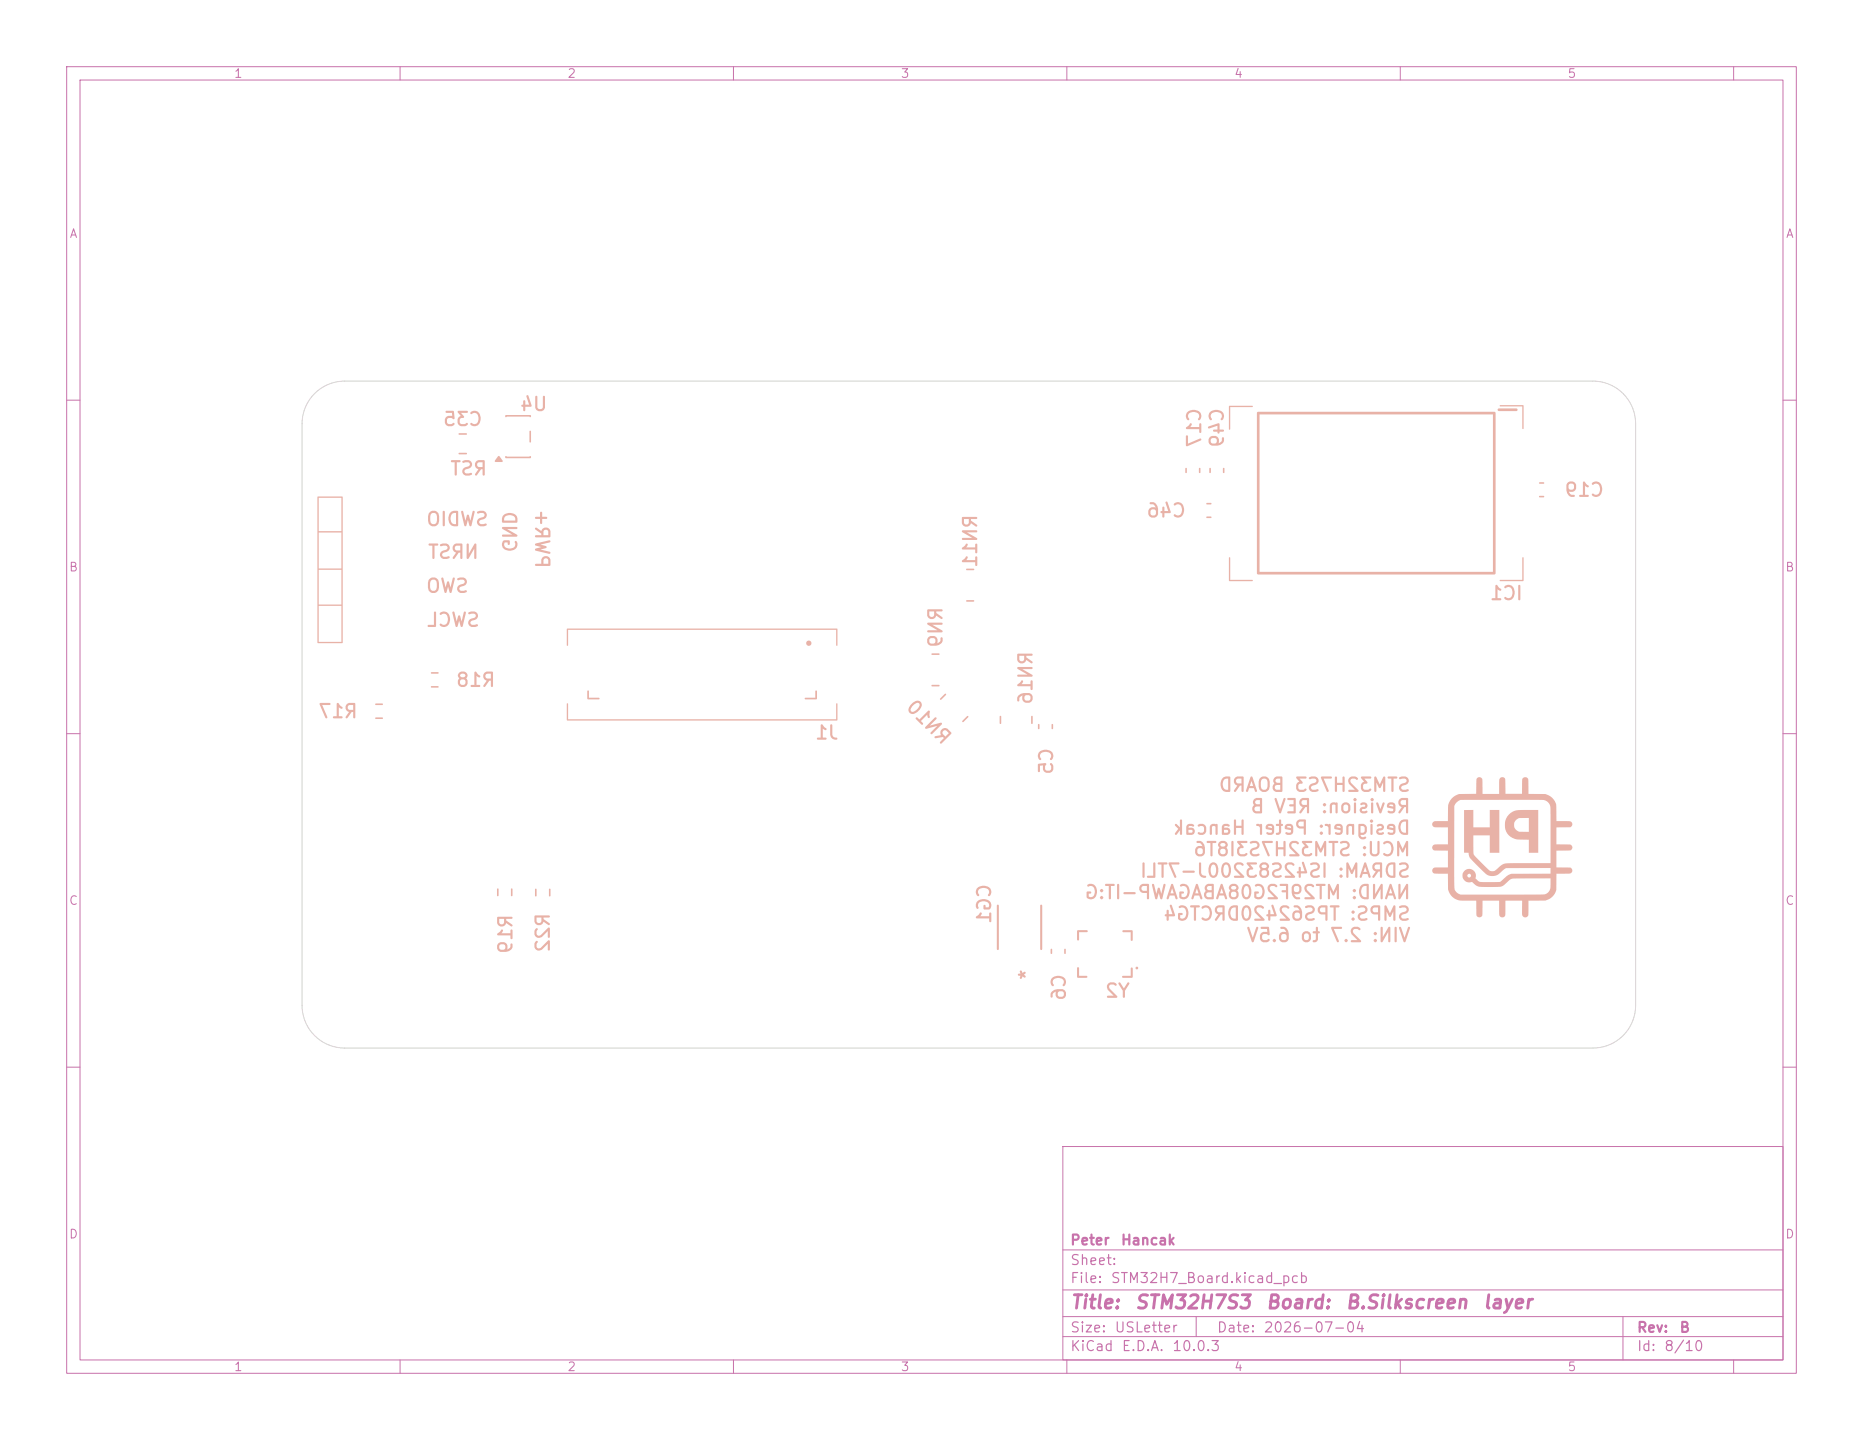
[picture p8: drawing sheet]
<svg xmlns="http://www.w3.org/2000/svg" width="279mm" height="216mm" viewBox="0 0 279 216" stroke-linecap="round" stroke-linejoin="round" font-family="sans-serif">
<defs><g id="words">
<g font-size="2" fill="#c872ab">
<text x="160.4" y="196.7">Title:</text>
<text x="170.1" y="196.7">STM32H7S3</text>
<text x="189.7" y="196.7">Board:</text>
<text x="201.7" y="196.7">B.Silkscreen</text>
<text x="222.3" y="196.7">layer</text>
</g>
<g font-size="1.5" fill="#c872ab">
<text x="160.4" y="190">Sheet:</text>
<text x="160.4" y="187">Peter</text>
<text x="168" y="187">Hancak</text>
<text x="160.4" y="192.7">File:</text>
<text x="166.5" y="192.7">STM32H7_Board.kicad_pcb</text>
<text x="160.4" y="202.9">KiCad</text>
<text x="160.4" y="200.1">Size:</text>
<text x="167" y="200.1">USLetter</text>
<text x="168.1" y="202.9">E.D.A.</text>
<text x="175.7" y="202.9">10.0.3</text>
<text x="182.4" y="200.1">Date:</text>
<text x="189.4" y="200.1">2026-07-04</text>
<text x="245.4" y="200.1">Rev:</text>
<text x="245.4" y="202.9">Id:</text>
<text x="249.5" y="202.9">8/10</text>
<text x="251.8" y="200.1">B</text>
</g>
<g font-size="1.3" fill="#c872ab">
<text x="35" y="12">1</text>
<text x="85" y="12">2</text>
<text x="135" y="12">3</text>
<text x="185" y="12">4</text>
<text x="235" y="12">5</text>
<text x="10.3" y="36">A</text>
<text x="267.7" y="36">A</text>
<text x="10.3" y="86">B</text>
<text x="267.7" y="86">B</text>
<text x="10.3" y="136">C</text>
<text x="267.7" y="136">C</text>
<text x="10.3" y="186">D</text>
<text x="267.7" y="186">D</text>
<text x="35" y="205.9">1</text>
<text x="85" y="205.9">2</text>
<text x="135" y="205.9">3</text>
<text x="185" y="205.9">4</text>
<text x="235" y="205.9">5</text>
</g>
</g></defs>
<g fill="none" stroke="#c872ab" stroke-width=".15">
<path d="M10 10h259.4v195.9h-259.4zM12 12h255.4v191.9h-255.4zM60 10v2M110 10v2M160 10v2M210 10v2M260 10v2M10 60h2M267.4 60h2M10 110h2M267.4 110h2M10 160h2"/>
<path d="M159.4 171.9h108v32h-108zM267.4 160h2M159.4 197.4h108M159.4 193.4h108M159.4 187.4h108M179.4 197.4v3M243.4 197.4v6.5M60 203.9v2M110 203.9v2M159.4 200.4h108M160 203.9v2M210 203.9v2"/>
<path d="M260 203.9v2"/>
</g>
<g fill="#e8b2a7">
<path d="M157.8 148.6l.7-.3h.8l.3 .1 .3 .4-.1 .7-.4 .3h-.6l-.2-.1-.3-.5v-.3h.3l.2 .5h.6l.1-.5-.2-.3h-.4l-.3 .3h-.3l.1-.2h-.1l-.4 .2v.5a.16 .16 0 0 1-.2 .2 .16 .16 0 0 1-.2-.2l.1-.4z"/>
<path d="M166.2 147.5l.4-.2h.5l.3 .2a.16 .16 0 0 1 0 .3 .16 .16 0 0 1-.2 0l-.2-.2h-.4l-.2 .1-.1 .3 .1 .2 1.1 1.2v.1l-1.3 .1a.16 .16 0 0 1-.2-.2 .16 .16 0 0 1 .2-.1h.8l-.9-.9-.1-.6z"/>
<path d="M167.8 147.3h.2l.6 .9 .5-.8a.16 .16 0 0 1 .2-.1 .16 .16 0 0 1 .1 .2l-.7 1v.9a.16 .16 0 0 1-.1 .2 .16 .16 0 0 1-.2-.2v-.9l-.7-1z"/>
<path d="M157.9 146.5l.7-.2 .9 .2 .3 .3 .1 .3-.1 .6-.2 .1a.16 .16 0 0 1-.2 0 .16 .16 0 0 1 0-.2 .53 .53 0 0 0-.2-.9 .85 .85 0 0 0-1.3 .6l.1 .3a.16 .16 0 0 1 0 .2 .16 .16 0 0 1-.2 0l-.1-.1-.1-.6z"/>
<path d="M153 145.6l.2-.1 .2 .4 .2-.2a.16 .16 0 0 1 .2 .1 .16 .16 0 0 1 0 .2l-.2 .1 .2 .2a.16 .16 0 0 1 0 .2 .16 .16 0 0 1-.2 0l-.2-.1-.2 .3a.16 .16 0 0 1-.2 .1 .16 .16 0 0 1-.1-.2l.1-.3h-.2a.16 .16 0 0 1-.2-.2 .16 .16 0 0 1 .2-.1h.2z"/>
<path d="M161.6 145.1l.1-.1 .1 .1v1.2h1.1a.15 .15 0 0 1 .2 .2 .15 .15 0 0 1-.2 .1l-1.3-.1z"/>
<path d="M168.3 146.4l1.3-.1v-1.1a.15 .15 0 0 1 .1-.1 .15 .15 0 0 1 .2 .1l-.1 1.4h-1.4z"/>
<path d="M157.6 142.3h.2l-.1 .7h-.1z"/>
<path d="M159.6 142.3h.2v.7h-.2z"/>
<path d="M74.7 141.5l.4-.2h.5l.2 .1 .3 .4-.1 .5 .5-.2v-.5a.16 .16 0 0 1 .2-.2 .16 .16 0 0 1 .2 .2l-.1 .7-.5 .3-.4 .1h-.8l-.4-.2-.2-.7h.4v.3l.2 .3 .6-.1 .1-.5-.3-.2h-.4l-.2 .2h-.4z"/>
<path d="M80.4 141.1a.16 .16 0 0 1 .2 0 .16 .16 0 0 1 0 .2l-.1 .2v.4l.1 .2 .3 .1 .2-.1 1.1-1.1h.2l.1 1.4a.16 .16 0 0 1-.2 .1 .16 .16 0 0 1-.2-.1v-.9l-.9 .9-.5 .1-.3-.1-.3-.4 .1-.5z"/>
<path d="M149.6 135.7h.1l.1 .1v6.5a.15 .15 0 0 1-.2 .1 .15 .15 0 0 1-.1-.1z"/>
<path d="M156.1 135.7h.1l.1 .1v6.5a.15 .15 0 0 1-.1 .1 .15 .15 0 0 1-.2-.1z"/>
<path d="M189.1 139h1.2l.1 1.2h-.2l-.3-.2h-.4l-.2 .3v.4l.1 .2 .5 .1 .2-.2a.16 .16 0 0 1 .3 0 .16 .16 0 0 1 0 .2l-.4 .3h-.5l-.4-.3-.1-.2v-.5l.1-.3 .4-.3h.6l-.1-.4h-.8z"/>
<path d="M192 139h.6l.3 .2 .3 .4 .1 1.2-.3 .3-.2 .2-.7-.1-.3-.4v-.5h.3v.4l.3 .3h.3l.3-.3v-.4l-.3-.3h-.3l-.3 .3h-.3l.1-.3 .4-.3 .6 .1-.3-.5h-.5z"/>
<path d="M195.4 139.9l.3-.3h.4l.3 .2 .2 .3v.7l-.3 .4-.5 .1-.3-.2-.3-.3v-.6h.4v.5a.38 .38 0 0 0 .3 .3 .38 .38 0 0 0 .4-.3v-.5l-.3-.3a.37 .37 0 0 0-.4 .3h-.4z"/>
<path d="M197.4 139h.2l.1 .6h.1a.16 .16 0 0 1 .1 .2 .16 .16 0 0 1-.1 .1h-.1v1l-.2 .2-.5 .2a.16 .16 0 0 1-.1-.2 .16 .16 0 0 1 .1-.1l.3-.2v-.9h-.3a.16 .16 0 0 1-.1-.1 .16 .16 0 0 1 .1-.2h.3z"/>
<path d="M202.8 139.1l.3-.1h.5l.4 .2a.16 .16 0 0 1 0 .2 .16 .16 0 0 1-.2 0l-.2-.1h-.4l-.2 .1-.1 .3 .1 .2 1.1 1.1v.2l-1.4 .1a.16 .16 0 0 1-.1-.2 .16 .16 0 0 1 .1-.1h.9l-.9-1-.1-.5z"/>
<path d="M207.1 139h.1l.2 .1v1.4l.8-1.5h.3v2.1a.16 .16 0 0 1-.1 .2 .16 .16 0 0 1-.2-.2v-1.4l-.9 1.5h-.2z"/>
<path d="M187.1 139h.3l.5 1.6 .5-1.5a.16 .16 0 0 1 .2-.1 .16 .16 0 0 1 .1 .2l-.7 2-.1 .1-.2-.1z"/>
<path d="M209.8 139h.3l.5 1.6 .6-1.5a.16 .16 0 0 1 .2-.1 .16 .16 0 0 1 .1 .2l-.7 2-.2 .1-.1-.1z"/>
<path d="M199.7 139h1.4a.16 .16 0 0 1 .2 .1 .16 .16 0 0 1-.2 .2h-1.1l.8 1.8a.16 .16 0 0 1-.1 .2 .16 .16 0 0 1-.2-.1l-.9-2z"/>
<path d="M209.2 139h.1l.2 .1v2a.16 .16 0 0 1-.2 .2 .16 .16 0 0 1-.2-.2z"/>
<path d="M168.4 139.5h1.4l.1 1.4a.15 .15 0 0 1-.2 .2 .15 .15 0 0 1-.1-.2v-1.1h-1.2l-.1-.2z"/>
<path d="M161.6 139.5h1.4a.15 .15 0 0 1 .1 .1 .15 .15 0 0 1-.1 .2h-1.2v1.1a.15 .15 0 0 1-.1 .1 .15 .15 0 0 1-.2-.1z"/>
<path d="M74.6 140l.5-.6a.16 .16 0 0 1 .3 0 .16 .16 0 0 1 0 .2l-.2 .3h1.3v-.4a.16 .16 0 0 1 .2-.1 .16 .16 0 0 1 .2 .1v1.2a.16 .16 0 0 1-.2 .1 .16 .16 0 0 1-.2-.1v-.5h-1.8l-.1-.1z"/>
<path d="M80.4 139.2a.16 .16 0 0 1 .2 0 .16 .16 0 0 1 0 .2l-.1 .2v.4l.1 .2 .3 .1 .2-.1 1.1-1.1h.2l.1 1.4a.16 .16 0 0 1-.2 .1 .16 .16 0 0 1-.2-.1v-.9l-.9 .9-.5 .1-.3-.1-.3-.4 .1-.5z"/>
<path d="M74.6 137.5l2.1-.1a.16 .16 0 0 1 .2 .2 .16 .16 0 0 1-.2 .2h-.8v.2l.9 .6a.16 .16 0 0 1 0 .2 .16 .16 0 0 1-.2 .1l-.7-.5-.2 .4-.7 .1-.3-.2-.1-.3-.1-.1h.4a.38 .38 0 0 0 .3 .3 .38 .38 0 0 0 .4-.3v-.5h-.7v.5h-.4z"/>
<path d="M80.2 137.3l2.1-.1a.16 .16 0 0 1 .2 .2 .16 .16 0 0 1-.2 .2h-.8v.2l.9 .6a.16 .16 0 0 1 0 .2 .16 .16 0 0 1-.2 .1l-.7-.5-.2 .4-.7 .1-.2-.1-.2-.4-.1-.1h.4a.38 .38 0 0 0 .3 .3 .38 .38 0 0 0 .4-.3v-.5h-.7v.5h-.4z"/>
<path d="M146.4 137.4l.5-.5a.16 .16 0 0 1 .3-.1 .16 .16 0 0 1 0 .2l-.2 .4h1.3v-.4a.16 .16 0 0 1 .2-.2 .16 .16 0 0 1 .2 .2v1.1a.16 .16 0 0 1-.2 .2 .16 .16 0 0 1-.2-.2v-.4h-1.8l-.1-.1z"/>
<path d="M176.8 135.9l.3-.2 .6 .1 .4 .5 .1 .8-.2 .6-.2 .2-.6 .2-.5-.3v-.9h.5a.16 .16 0 0 1 .2 .1 .16 .16 0 0 1-.2 .2h-.2v.5a.55 .55 0 0 0 .8-.3 .84 .84 0 0 0-.6-1.3h-.2a.16 .16 0 0 1-.2 0 .16 .16 0 0 1 0-.2z"/>
<path d="M180.3 135.9l.4-.2 .6 .2 .4 .4 .1 .7-.3 .7-.2 .2-.6 .2-.5-.3a.16 .16 0 0 1 0-.2 .16 .16 0 0 1 .3 0v.1a.55 .55 0 0 0 .8-.3 .85 .85 0 0 0-.5-1.3l-.3 .1a.16 .16 0 0 1-.3 0 .16 .16 0 0 1 0-.2z"/>
<path d="M184.4 136.1l.6-.4 .6 .1v2.2l-.6 .1-.6-.4-.2-.9h.3a.73 .73 0 0 0 .8 .9v-1.6a.65 .65 0 0 0-.8 .7h-.3z"/>
<path d="M186.4 136l.4-.3h.3l.2 .2 .3 .3 .1 1-.1 .4-.3 .3-.5 .2-.4-.3-.2-.6v-.5h.3a.91 .91 0 0 0 .4 1h.1a1.13 1.13 0 0 0 0-1.6l-.3 .1-.2 .5h-.3z"/>
<path d="M188.3 135.9l.3-.2h.5l.4 .3a.16 .16 0 0 1 0 .2 .16 .16 0 0 1-.2 0l-.2-.1h-.4l-.2 .1-.1 .2 .1 .3 1.1 1.1v.2l-1.3 .1a.16 .16 0 0 1-.2-.2 .16 .16 0 0 1 .2-.2h.8l-.9-.9-.1-.6z"/>
<path d="M192.1 136l.4-.3h.5l.3 .3a.16 .16 0 0 1 0 .2 .16 .16 0 0 1-.2 0l-.2-.1h-.4l-.2 .1-.1 .2 .1 .3 1.1 1.1v.2l-1.3 .1a.16 .16 0 0 1-.2-.2 .16 .16 0 0 1 .2-.2h.8l-.9-.9-.1-.5z"/>
<path d="M194.1 135.8l.5-.1 .2 .1 .4 .5 .1 1.2-.2 .3-.3 .3-.7-.2-.3-.3v-.5h.3v.4l.3 .2h.3l.3-.2v-.4l-.3-.3h-.3l-.3 .3h-.3l.1-.4 .4-.2 .6 .1-.3-.5-.5-.1z"/>
<path d="M195.8 135.9l.3-.2h.5l.5 .3 .1 .5-.1 .3-.9 .4-.2 .2 .1 .2 .2 .1 .7-.1a.16 .16 0 0 1 .2 .1 .16 .16 0 0 1-.1 .3l-.9 .1-.4-.3-.1-.3 .1-.5 .9-.4 .2-.3-.3-.2h-.8z"/>
<path d="M203.7 135.9l.3-.2h.5l.5 .3 .1 .5-.1 .3-.9 .4-.2 .2 .1 .2 .2 .1 .7-.1a.16 .16 0 0 1 .2 .1 .16 .16 0 0 1-.1 .3l-.9 .1-.4-.3-.1-.3 .1-.5 .9-.4 .2-.3-.3-.2h-.8z"/>
<path d="M209.8 135.9l.4-.2h.5l.5 .3 .1 .5-.1 .3-.9 .4-.2 .2 .1 .2 .2 .1 .7-.1a.16 .16 0 0 1 .2 .1 .16 .16 0 0 1-.1 .3l-.9 .1-.4-.3-.1-.3 .1-.5 .9-.4 .2-.3-.3-.2h-.8z"/>
<path d="M182.4 135.9l.3-.2 .9 .1 .1 2.1a.16 .16 0 0 1-.2 .2 .16 .16 0 0 1-.2-.2v-.8h-.2l-.6 .9a.16 .16 0 0 1-.2 0 .16 .16 0 0 1-.1-.2l.5-.7-.4-.3-.1-.5h.3l.1 .4 .2 .1h.5v-.7h-.5l-.3 .2h-.3z"/>
<path d="M175.5 135.7h.2l.5 1.6-.1 .1h-.8v.5a.16 .16 0 0 1-.2 .2 .16 .16 0 0 1-.1-.2v-.5h-.2a.16 .16 0 0 1-.1-.2 .16 .16 0 0 1 .1-.1h.2v-.5a.16 .16 0 0 1 .1-.2 .16 .16 0 0 1 .2 .2v.5h.5z"/>
<path d="M178.5 135.8l1.3-.1a.16 .16 0 0 1 .1 .2 .16 .16 0 0 1-.1 .2h-.4v1.8a.16 .16 0 0 1-.2 .2 .16 .16 0 0 1-.2-.2v-1.8l-.4-.1z"/>
<path d="M190.7 135.7h.3l.5 1.6-.2 .1h-.8v.5a.16 .16 0 0 1-.1 .2 .16 .16 0 0 1-.2-.2v-.5h-.1a.16 .16 0 0 1-.2-.2 .16 .16 0 0 1 .2-.1h.1v-.5a.16 .16 0 0 1 .2-.2 .16 .16 0 0 1 .1 .2v.5h.6z"/>
<path d="M197.9 135.9l.3-.2 .9 .1v2.1a.16 .16 0 0 1-.2 .2 .16 .16 0 0 1-.1-.2v-.8h-.7l-.3-.2-.2-.3v-.3h.3l.2 .4 .7 .1v-.7h-.6l-.3 .2h-.3z"/>
<path d="M199.5 135.8l1.2-.1a.16 .16 0 0 1 .2 .2 .16 .16 0 0 1-.2 .2h-.4v1.8a.16 .16 0 0 1-.1 .2 .16 .16 0 0 1-.2-.2v-1.8l-.5-.1z"/>
<path d="M205.7 136l.3-.3 1 .1v2.1a.16 .16 0 0 1-.2 .2 .16 .16 0 0 1-.1-.2v-.8h-.7l-.4-.3-.1-.5h.4a.37 .37 0 0 0 .2 .5h.6v-.7h-.6l-.2 .2h-.4z"/>
<path d="M207.7 135.8h.2l.6 1.1 .5-1.1h.3v2.1a.16 .16 0 0 1-.2 .2 .16 .16 0 0 1-.1-.2v-1.3l-.5 .9-.2-.1-.4-.8v1.3a.16 .16 0 0 1-.1 .2 .16 .16 0 0 1-.2-.2z"/>
<path d="M226.2 122.2a2.97 2.97 0 0 1 2.7-.8h1.8v6.5h-1.4v-2h-.9a2.31 2.31 0 0 1-2.7-2.2h1.4a.97 .97 0 0 0 .7 1h1.5v-2.1l-1.5 .1a1 1 0 0 0-.7 1h-1.4l.2-1z"/>
<path d="M217.7 119.7l.5-.4 .6-.3h2.6v-2a.48 .48 0 0 1 .6-.5 .48 .48 0 0 1 .3 .7v1.8h2.5v-1.6a.57 .57 0 0 1 .2-.7 .57 .57 0 0 1 .7 0l.1 2.3h2.5v-1.7a.53 .53 0 0 1 .2-.7 .53 .53 0 0 1 .7 .2v2.2l2.8 .1a2.11 2.11 0 0 1 1.4 2.5v1.5h2a.47 .47 0 0 1 .4 .4 .47 .47 0 0 1-.3 .5h-2.1v2.6h1.8a.49 .49 0 0 1 .6 .5 .49 .49 0 0 1-.6 .4h-1.8v2.6h2.1a.51 .51 0 0 1 .2 .6 .51 .51 0 0 1-.6 .3h-1.7v2.4a2.25 2.25 0 0 1-1.6 1.6h-2.6v1.7a.53 .53 0 0 1-.2 .7 .53 .53 0 0 1-.7-.1v-2.3h-2.5v1.8a.52 .52 0 0 1-.4 .7 .52 .52 0 0 1-.6-.7v-1.8h-2.5v1.7a.52 .52 0 0 1-.1 .7 .52 .52 0 0 1-.7-.1l-.1-2.3h-1.3a2.5 2.5 0 0 1-2.9-1.6l-.1-2.4h-2l-.3-.3h3.3v1a3.3 3.3 0 0 0 .1 1.8l.5 .5 .4 .1h11a2.85 2.85 0 0 0 2-.2 1.65 1.65 0 0 0 .4-1.5v-.7h-5.6l-.5 .2-1 .9a10.1 10.1 0 0 1-3.4 .2 1.67 1.67 0 0 1-1.2-.8 1.02 1.02 0 0 1-1.5-.9h.8v.1a.28 .28 0 0 0 .4 .1 .28 .28 0 0 0-.1-.5 .28 .28 0 0 0-.3 .3h-.8v-.1a1.02 1.02 0 0 1 1.3-.9 1.02 1.02 0 0 1 .7 1.4l.4 .4a8 8 0 0 0 3 .1h.3l1.1-.9 .6-.3h5.8v-.9l-6.6 .1-.4 .2a1.91 1.91 0 0 1-2.5 .8l-2.2-2.2a1.31 1.31 0 0 1-.5-1.1l-.7-.1v-6.3l1.4-.1v2.6h2.4v-2.6h1.5v6.5h-1.5v-2.7h-2.4v2.1a1.29 1.29 0 0 0 .5 1.4l1.6 1.6a.95 .95 0 0 0 1.6-.2 2.2 2.2 0 0 1 2.2-.7h5.6v-6.9a3.3 3.3 0 0 0-.2-2.1 1.83 1.83 0 0 0-1.8-.5h-11.5l-.3 .2-.6 .7v9.9l-3.3-.1a.61 .61 0 0 1 .9-.5h1.5v-2.6h-1.9a.49 .49 0 0 1-.5-.6 .49 .49 0 0 1 .7-.3h1.7v-2.6h-1.8a.49 .49 0 0 1-.6-.5 .49 .49 0 0 1 .7-.4h1.6l.1-2.4z"/>
<path d="M146.7 135l1-.2 .6 .2 .3 .3 .1 .5-.3 .5h-.8l-.1-.5a.16 .16 0 0 1 .2-.1 .16 .16 0 0 1 .1 .1v.2h.5a.55 .55 0 0 0-.3-.8 .84 .84 0 0 0-1.3 .7l.1 .1a.16 .16 0 0 1-.1 .3 .16 .16 0 0 1-.2-.1l-.2-.6z"/>
<path d="M163.1 132.6l.3-.1 .6 .1 .4 .5 .1 .8-.2 .6-.2 .2-.6 .1-.5-.2v-.9h.5a.16 .16 0 0 1 .2 .1 .16 .16 0 0 1-.2 .2h-.2v.4a.55 .55 0 0 0 .8-.3 .84 .84 0 0 0-.7-1.3l-.1 .1a.16 .16 0 0 1-.2 0 .16 .16 0 0 1 0-.3z"/>
<path d="M177 132.6l.3-.1 .6 .1 .4 .5 .1 .8-.2 .6-.2 .2-.6 .1-.5-.2v-.9h.5a.16 .16 0 0 1 .2 .1 .16 .16 0 0 1-.2 .2h-.2v.4a.55 .55 0 0 0 .8-.3 .84 .84 0 0 0-.7-1.3l-.1 .1a.16 .16 0 0 1-.2 0 .16 .16 0 0 1 0-.3z"/>
<path d="M180.8 132.8l.4-.3 .8 .1v2.2h-.9l-.3-.1-.2-.3v-.4h.3a.37 .37 0 0 0 .3 .5h.5v-.7h-.5l-.2 .1-.1 .1h-.3l.2-.4-.1-.5h.3l.1 .2 .2 .2h.4v-.7h-.4l-.3 .3h-.3z"/>
<path d="M184.4 132.8l.4-.3h.4l.3 .2 .2 .3 .1 .2-.3 .3 .3 .4v.4l-.2 .3-.3 .2h-.5l-.4-.2-.1-.6h.3v.3l.3 .2 .4-.1 .1-.4-.2-.3h-.3l-.3 .3h-.3l.2-.5-.2-.4h.3l.3 .3h.3l.2-.3-.2-.3h-.3l-.3 .3h-.3z"/>
<path d="M186.4 132.8l.4-.3h.3l.2 .2 .3 .3 .1 .9-.1 .5-.3 .3-.5 .1-.4-.2-.2-.7v-.4h.3a.91 .91 0 0 0 .4 1h.1a1.13 1.13 0 0 0 0-1.7l-.3 .2-.2 .5h-.3z"/>
<path d="M188.3 132.6l.2-.1 .7 .1 .4 .5 .1 .7-.2 .7-.3 .2-.6 .1-.5-.2v-.9h.5a.16 .16 0 0 1 .2 .1 .16 .16 0 0 1-.2 .2h-.2v.4a.55 .55 0 0 0 .8-.3 .84 .84 0 0 0-.6-1.3l-.2 .1a.16 .16 0 0 1-.2 0 .16 .16 0 0 1 .1-.3z"/>
<path d="M190.2 132.8l.4-.3h.6l.3 .3a.16 .16 0 0 1 0 .2 .16 .16 0 0 1-.2 0l-.2-.2h-.4l-.2 .2-.1 .2 .1 .2 1.1 1.2v.2h-1.3a.16 .16 0 0 1-.2-.1 .16 .16 0 0 1 .2-.2h.8l-.9-.9-.1-.5z"/>
<path d="M193.9 132.8l.3-.3h.4l.5 .3 .1 .7-.1 .3-.4 .3-.6-.1 .3 .4 .4 .1a.16 .16 0 0 1 .2 .2 .16 .16 0 0 1-.2 .1l-.6-.1-.4-.4-.1-1.2h.3v.4l.3 .3 .5-.2 .1-.5-.3-.3h-.3l-.3 .3h-.3z"/>
<path d="M195.8 132.8l.4-.3h.5l.3 .3a.16 .16 0 0 1 0 .2 .16 .16 0 0 1-.2 0l-.2-.2h-.4l-.2 .2-.1 .2 .1 .2 1.2 1.2v.2h-1.4a.16 .16 0 0 1-.2-.1 .16 .16 0 0 1 .2-.2h.8l-.9-.9-.1-.5z"/>
<path d="M204 132.8l.6-.3 .7 .1-.1 2.2h-.6l-.6-.3-.2-.9h.3a.73 .73 0 0 0 .9 .9v-1.7a.65 .65 0 0 0-.9 .8h-.3z"/>
<path d="M172.8 132.6h.3l.3 1.4 .2-.8 .2-.1 .1 .1 .3 .8 .3-1.4a.16 .16 0 0 1 .2-.1 .16 .16 0 0 1 .1 .2l-.5 2.1-.3-.1-.2-.8-.2 .8-.2 .1-.2-.1z"/>
<path d="M205.9 132.6l.2-.1 .1 .1v1.5l.9-1.5h.2l.1 2.1a.16 .16 0 0 1-.2 .1 .16 .16 0 0 1-.2-.1v-1.4l-.8 1.5-.3-.1z"/>
<path d="M209.7 132.6l.2-.1 .1 .1v1.5l.9-1.5h.3v2.1a.16 .16 0 0 1-.2 .1 .16 .16 0 0 1-.1-.1v-1.4l-.9 1.5-.3-.1z"/>
<path d="M175.7 132.6h.2l.7 2a.16 .16 0 0 1-.1 .2 .16 .16 0 0 1-.2-.1l-.2-.4h-.7l-.1 .4a.16 .16 0 0 1-.2 .1 .16 .16 0 0 1-.1-.2l.2-.7h.8l-.2-.7-.3 .7h-.3z"/>
<path d="M179.4 132.6h.2l.7 2a.16 .16 0 0 1-.1 .2 .16 .16 0 0 1-.2-.1l-.1-.4h-.8l-.1 .4a.16 .16 0 0 1-.2 .1 .16 .16 0 0 1-.1-.2l.2-.7h.8l-.2-.7-.3 .7h-.3z"/>
<path d="M183.1 132.6h.3l.6 2a.16 .16 0 0 1-.1 .2 .16 .16 0 0 1-.2-.1l-.1-.4h-.7l-.2 .4a.16 .16 0 0 1-.2 .1 .16 .16 0 0 1-.1-.2l.2-.7h.9l-.3-.7-.2 .7h-.4z"/>
<path d="M208.4 132.5l.3 .1 .7 2a.16 .16 0 0 1-.1 .2 .16 .16 0 0 1-.2-.1l-.2-.4h-.7l-.2 .4a.16 .16 0 0 1-.2 .1 .16 .16 0 0 1-.1-.2l.3-.7h.8l-.3-.7-.2 .7h-.3z"/>
<path d="M165.7 132.6l1.3-.1a.16 .16 0 0 1 .2 .2 .16 .16 0 0 1-.2 .1h-.4v1.9a.16 .16 0 0 1-.1 .1 .16 .16 0 0 1-.2-.1v-1.9h-.5z"/>
<path d="M167.6 132.6l.1-.1 .1 .1 .1 2.1a.16 .16 0 0 1-.2 .1 .16 .16 0 0 1-.2-.1z"/>
<path d="M171 132.8l.4-.3 .9 .1v2.1a.16 .16 0 0 1-.1 .1 .16 .16 0 0 1-.2-.1v-.8h-.6l-.4-.3-.1-.5h.3a.37 .37 0 0 0 .2 .5h.6v-.8h-.6l-.2 .3h-.3z"/>
<path d="M191.9 132.6h1.3v2.1a.16 .16 0 0 1-.2 .1 .16 .16 0 0 1-.1-.1v-.9h-.5a.16 .16 0 0 1-.2-.2 .16 .16 0 0 1 .2-.1h.5v-.7h-.9z"/>
<path d="M197.4 132.6l1.2-.1a.16 .16 0 0 1 .2 .2 .16 .16 0 0 1-.2 .1h-.4v1.9a.16 .16 0 0 1-.1 .1 .16 .16 0 0 1-.2-.1v-1.9h-.5z"/>
<path d="M199.2 132.5l.2 .1 .6 1.1 .5-1.1h.3v2.1a.16 .16 0 0 1-.2 .1 .16 .16 0 0 1-.1-.1v-1.3l-.5 .9-.2-.1-.3-.8v1.3a.16 .16 0 0 1-.2 .1 .16 .16 0 0 1-.2-.1z"/>
<path d="M80.3 133.2l.2 .1-.1 1.1-.2-.1z"/>
<path d="M82.3 133.3l.2-.1 .1 .1-.1 1.1-.2-.1z"/>
<path d="M74.5 133.3l.2-.1 .1 .1-.1 1.1-.2-.1z"/>
<path d="M76.6 133.3l.2-.1 .1 .1-.1 1.1-.2-.1z"/>
<path d="M146.7 133l.7-.2 .9 .2 .3 .3 .1 .3-.1 .6-.2 .1a.16 .16 0 0 1-.2 0 .16 .16 0 0 1 0-.2l.1-.1a.55 .55 0 0 0-.3-.8 .85 .85 0 0 0-1.3 .6l.1 .3a.16 .16 0 0 1 0 .2 .16 .16 0 0 1-.2 0l-.1-.1-.2-.6z"/>
<path d="M168.5 133.8h1.7a.16 .16 0 0 1 .1 .1 .16 .16 0 0 1-.1 .2h-1.6z"/>
<path d="M173 129.3l.3 .1v2.1l-.2 .1h-.9a.16 .16 0 0 1-.2-.1 .16 .16 0 0 1 .2-.2h.8z"/>
<path d="M179.8 129.4l.2-.1 .1 .1v1.5a.55 .55 0 0 0 .7 .4 .16 .16 0 0 1 .1 .2 .16 .16 0 0 1-.2 .1l-.5-.1-.3-.3-.1-.3z"/>
<path d="M181.5 129.5l.3-.2h.3l.3 .1 .2 .4 .1 .9-.1 .4-.2 .4-.6 .1-.3-.2-.3-.7v-.5h.4a.91 .91 0 0 0 .3 1.1h.1a1.13 1.13 0 0 0 0-1.7l-.3 .1-.1 .5h-.4z"/>
<path d="M183.4 129.5l.3-.2h.3l.3 .1 .2 .4 .1 .9-.1 .4-.2 .4-.5 .1-.4-.2-.3-.7v-.5h.4a.91 .91 0 0 0 .3 1.1h.1a1.13 1.13 0 0 0 0-1.7l-.3 .1-.1 .5h-.4z"/>
<path d="M185.3 129.4l.3-.1h.5l.4 .2a.16 .16 0 0 1 0 .3 .16 .16 0 0 1-.3 0l-.2-.2h-.4l-.2 .1v.3l.1 .2 1.1 1.2v.1l-1.4 .1a.16 .16 0 0 1-.1-.1 .16 .16 0 0 1 .1-.2h.9l-.9-.9-.1-.6z"/>
<path d="M187 129.4l1.4-.1a.16 .16 0 0 1 .1 .2 .16 .16 0 0 1-.1 .1h-.9l.4 .6-.1 .2h-.4l-.1 .2v.4l.1 .2 .6 .1 .2-.2a.16 .16 0 0 1 .3 0 .16 .16 0 0 1 0 .3l-.4 .2h-.6l-.4-.2-.1-.3v-.5l.1-.3 .3-.2-.4-.6z"/>
<path d="M189 129.5l.4-.2h.4l.3 .1 .2 .4v.2l-.2 .3 .2 .4v.4l-.1 .3-.3 .2h-.5l-.4-.3-.1-.6h.3v.3l.2 .3 .5-.1 .1-.5-.3-.2h-.3l-.2 .2h-.3l.2-.4-.2-.4h.3l.2 .2h.3l.3-.2-.3-.3h-.3l-.2 .3h-.3z"/>
<path d="M190.8 129.4l.4-.1h.5l.4 .3 .1 .4-.1 .3-.9 .4-.1 .2 .1 .3 .1 .1 .7-.1a.16 .16 0 0 1 .2 .1 .16 .16 0 0 1-.1 .2l-.8 .1-.4-.2-.1-.3 .1-.5 .9-.4 .1-.3-.2-.3-.8 .1z"/>
<path d="M192.8 129.5l.4-.2h.5l.4 .2a.16 .16 0 0 1 0 .3 .16 .16 0 0 1-.2 0l-.2-.2h-.4l-.2 .1-.1 .3 .1 .2 1.1 1.2v.1l-1.4 .1a.16 .16 0 0 1-.1-.1 .16 .16 0 0 1 .1-.2h.9l-.9-.9-.1-.6z"/>
<path d="M196.5 129.4l.4-.1h.5l.4 .3 .1 .4-.1 .3-.9 .4-.1 .2 .1 .3 .2 .1 .6-.1a.16 .16 0 0 1 .2 .1 .16 .16 0 0 1-.1 .2l-.8 .1-.4-.2-.1-.3 .1-.5 .9-.4 .1-.3-.2-.3-.8 .1z"/>
<path d="M208 129.6l.6-.3 .7 .1-.1 2.2h-.6l-.6-.3-.2-1h.3a.73 .73 0 0 0 .9 1v-1.7a.65 .65 0 0 0-.9 .7h-.3z"/>
<path d="M209.8 129.4l.4-.1h.5l.5 .3 .1 .4-.1 .3-.9 .4-.2 .2 .1 .3 .2 .1 .7-.1a.16 .16 0 0 1 .2 .1 .16 .16 0 0 1-.1 .2l-.9 .1-.4-.2-.1-.3 .1-.5 .9-.4 .2-.3-.3-.3-.8 .1z"/>
<path d="M206 129.5l.3-.2 1 .1v2.1a.16 .16 0 0 1-.2 .1 .16 .16 0 0 1-.1-.1v-.8h-.3l-.6 .8a.16 .16 0 0 1-.2 .1 .16 .16 0 0 1-.1-.2l.5-.7-.2-.2-.3-.3v-.3h.3a.37 .37 0 0 0 .3 .4h.6v-.7h-.6l-.3 .3h-.3z"/>
<path d="M204.6 129.4h.3l.7 2a.16 .16 0 0 1-.1 .2 .16 .16 0 0 1-.3-.1l-.1-.5h-.7l-.2 .5a.16 .16 0 0 1-.2 .1 .16 .16 0 0 1-.1-.2l.2-.7h.9l-.3-.7-.2 .7h-.4z"/>
<path d="M175.3 129.3h1.4a.16 .16 0 0 1 .2 .2 .16 .16 0 0 1-.2 .1h-1l.7 1.8a.16 .16 0 0 1-.1 .2 .16 .16 0 0 1-.2-.1l-.8-2z"/>
<path d="M171.4 129.4l.1-.1 .2 .1v2.1a.16 .16 0 0 1-.2 .1 .16 .16 0 0 1-.2-.1z"/>
<path d="M173.7 129.3h1.2a.16 .16 0 0 1 .2 .2 .16 .16 0 0 1-.2 .1h-.4v1.9a.16 .16 0 0 1-.1 .1 .16 .16 0 0 1-.2-.1v-1.9h-.5z"/>
<path d="M195.3 129.3h.2l.5 1.5-.1 .2h-.8v.5a.16 .16 0 0 1-.2 .1 .16 .16 0 0 1-.1-.1v-.5h-.2a.16 .16 0 0 1-.1-.2 .16 .16 0 0 1 .1-.2h.2v-.5a.16 .16 0 0 1 .1-.1 .16 .16 0 0 1 .2 .1v.5h.6z"/>
<path d="M198.5 129.4l.2-.1 .1 .1v2.1a.16 .16 0 0 1-.2 .1 .16 .16 0 0 1-.1-.1z"/>
<path d="M202 129.3l.2 .1 .5 1.1 .6-1.1h.2l.1 2.1a.16 .16 0 0 1-.2 .1 .16 .16 0 0 1-.2-.1v-1.3l-.4 .8h-.2l-.4-.8v1.3a.16 .16 0 0 1-.1 .1 .16 .16 0 0 1-.2-.1z"/>
<path d="M177.4 130.6l1.6-.1a.16 .16 0 0 1 .2 .2 .16 .16 0 0 1-.2 .2h-1.5z"/>
<path d="M179.5 126.1h.5l.4 .2 .2 .4 .1 1.2-.1 .3-.4 .2-.7-.1-.3-.4v-.5h.4v.4l.2 .3h.3l.3-.3v-.4l-.3-.2h-.3l-.2 .2h-.4l.2-.3 .3-.2h.6l-.2-.4-.6-.1z"/>
<path d="M182.9 126.2l.3-.1h.4l.3 .1 .2 .4-.2 .5 .2 .3v.5l-.1 .3-.4 .2-.7-.1-.2-.4v-.4h.3v.3l.3 .3h.3l.2-.3v-.3l-.2-.2h-.3l-.3 .2h-.3l.2-.4-.2-.4h.3l.3 .2h.3l.2-.2-.2-.3h-.3l-.3 .3h-.3z"/>
<path d="M185.6 126.1h1.3a.16 .16 0 0 1 .2 .1 .16 .16 0 0 1-.2 .2h-.9l.5 .6-.1 .2h-.4l-.1 .2v.4l.1 .2 .6 .1 .2-.2a.16 .16 0 0 1 .2 0 .16 .16 0 0 1 0 .3l-.3 .2h-.6l-.5-.3-.1-.2v-.6l.2-.2 .3-.3-.4-.5z"/>
<path d="M187.5 126.2l.3-.1h.6l.4 .2 .1 .5-.1 .3-.9 .4-.1 .2v.2l.2 .2 .7-.1a.16 .16 0 0 1 .2 .1 .16 .16 0 0 1-.1 .2l-.9 .1-.3-.3-.2-.2 .2-.5 .8-.4 .2-.3-.3-.3-.8 .1z"/>
<path d="M193.5 126.3l.4-.2h.5l.4 .2a.16 .16 0 0 1 0 .2 .16 .16 0 0 1-.3 0l-.2-.1h-.4l-.2 .1v.3v.2l1.2 1.1v.2l-1.4 .1a.16 .16 0 0 1-.2-.2 .16 .16 0 0 1 .2-.1h.8l-.8-.9-.2-.6z"/>
<path d="M195.3 126.1h1.3a.16 .16 0 0 1 .2 .1 .16 .16 0 0 1-.2 .2h-.8l.4 .6-.1 .2h-.4l-.1 .2v.4l.1 .2 .6 .1 .2-.2a.16 .16 0 0 1 .3 0 .16 .16 0 0 1 0 .3l-.4 .2h-.6l-.4-.3-.2-.2v-.6l.2-.2 .3-.3-.4-.5z"/>
<path d="M201 126.2l.4-.1h.5l.4 .2 .1 .5-.1 .3-.9 .4-.1 .2v.2l.2 .2 .7-.1a.16 .16 0 0 1 .2 .1 .16 .16 0 0 1-.1 .2l-.8 .1-.4-.3-.1-.2 .1-.5 .9-.4 .1-.3-.3-.3-.7 .1z"/>
<path d="M205.5 126.1h.1l.2 .1v1.6l.2 .3h.3l.3-.3v-1.6a.16 .16 0 0 1 .1-.1 .16 .16 0 0 1 .2 .1v1.7l-.3 .4-.6 .1-.3-.1-.3-.4z"/>
<path d="M207.6 126.2l.4-.1 .6 .1 .3 .5 .1 .7-.2 .6-.3 .3-.5 .1-.5-.2a.16 .16 0 0 1 0-.3 .16 .16 0 0 1 .2 0l.1 .1a.55 .55 0 0 0 .8-.3 .85 .85 0 0 0-.6-1.3l-.3 .1a.16 .16 0 0 1-.2 0 .16 .16 0 0 1 0-.2z"/>
<path d="M189.3 126.1h1.4a.16 .16 0 0 1 .2 .1 .16 .16 0 0 1-.2 .2h-1l.7 1.8a.16 .16 0 0 1-.1 .2 .16 .16 0 0 1-.2-.1l-.8-2z"/>
<path d="M181 126.1h1.3a.16 .16 0 0 1 .1 .1 .16 .16 0 0 1-.1 .2h-.4v1.8a.16 .16 0 0 1-.2 .2 .16 .16 0 0 1-.2-.2v-1.8h-.5z"/>
<path d="M184.7 126.1h.2l.1 .1v2a.16 .16 0 0 1-.2 .2 .16 .16 0 0 1-.1-.2z"/>
<path d="M191.4 126.1h.1l.2 .1v.8h.8v-.8a.16 .16 0 0 1 .1-.1 .16 .16 0 0 1 .2 .1v2a.16 .16 0 0 1-.2 .2 .16 .16 0 0 1-.1-.2v-.8h-.8v.8a.16 .16 0 0 1-.2 .2 .16 .16 0 0 1-.2-.2z"/>
<path d="M197.3 126.1h.2l.6 1.2 .5-1.2h.3v2.1a.16 .16 0 0 1-.2 .2 .16 .16 0 0 1-.1-.2v-1.2l-.5 .8h-.2l-.3-.8v1.2a.16 .16 0 0 1-.2 .2 .16 .16 0 0 1-.2-.2z"/>
<path d="M199.3 126.1h1.2a.16 .16 0 0 1 .2 .1 .16 .16 0 0 1-.2 .2h-.4v1.8a.16 .16 0 0 1-.1 .2 .16 .16 0 0 1-.2-.2v-1.8h-.5z"/>
<path d="M209.6 126.1h.2l.6 1.2 .5-1.2h.3v2.1a.16 .16 0 0 1-.2 .2 .16 .16 0 0 1-.1-.2v-1.2l-.5 .8h-.2l-.3-.8v1.2a.16 .16 0 0 1-.2 .2 .16 .16 0 0 1-.2-.2z"/>
<path d="M203.8 123.5h.7l.4 .3 .1 .2v.7l-.1 .2-.4 .3h-.5a.45 .45 0 0 0 .8 .2l.1 .3-.3 .1h-.4l-.4-.2-.1-.3v-1.4h.3l.1 1 .5-.2 .1-.6-.3-.3-.7 .1z"/>
<path d="M178.1 123.7l.3-.2 .6 .1a.16 .16 0 0 1 .1 .3 .16 .16 0 0 1-.2 0l-.5-.1-.2 .3h.6l.3 .1 .1 .3-.1 .5-.3 .2h-.8l-.1-.2v-.2l.8 .1 .2-.2-.2-.3h-.5v.4h-.3v-.9z"/>
<path d="M179.7 123.7l.2-.2h.5l.4 .3 .1 .3v.6l-.3 .3-.2 .2-.7-.1a.16 .16 0 0 1-.1-.3 .16 .16 0 0 1 .3 0l.4 .1 .3-.3v-.5l-.2-.2-.4-.1-.1 .1a.16 .16 0 0 1-.3 0 .16 .16 0 0 1 .1-.2z"/>
<path d="M183.4 123.7l.3-.2 .6 .1a.16 .16 0 0 1 .1 .3 .16 .16 0 0 1-.2 0l-.5-.1-.1 .3h.5l.3 .1 .1 .3-.1 .5-.3 .2h-.7l-.2-.4 .8 .1 .2-.2-.2-.3h-.4v.4h-.4v-.9z"/>
<path d="M190 123.7l.2-.2h.5l.3 .2 .1 .3v.8l-.1 .2-.4 .2-.6-.1a.16 .16 0 0 1-.1-.3 .16 .16 0 0 1 .2 0l.5 .1 .2-.2v-.2l-.9-.2-.1-.3 1 .2v-.2l-.2-.2-.8 .2z"/>
<path d="M191.9 122.9h.2v.6h.2a.16 .16 0 0 1 .1 .2 .16 .16 0 0 1-.1 .1h-.2v1l-.1 .2-.5 .2a.16 .16 0 0 1-.2-.2 .16 .16 0 0 1 .2-.1l.3-.2v-.9h-.3a.16 .16 0 0 1-.2-.1 .16 .16 0 0 1 .2-.2h.3z"/>
<path d="M192.8 123.7l.3-.2h.4l.3 .2 .1 .3v.8l-.1 .2-.3 .2-.6-.1a.16 .16 0 0 1-.1-.3 .16 .16 0 0 1 .2 0l.5 .1 .1-.2v-.2l-.8-.2-.1-.3 .9 .2v-.2l-.1-.2-.8 .2z"/>
<path d="M200.3 123.7l.2-.2h.5l.2 .2 .2 .3v.8l-.2 .2-.3 .2-.6-.1a.16 .16 0 0 1-.1-.3 .16 .16 0 0 1 .2 0l.5 .1 .1-.2v-.2l-.8-.2-.1-.3 .9 .2v-.2l-.1-.2-.8 .2z"/>
<path d="M206.5 123.7l.6-.2 .3 .2 .2 .3-.2 .4-.5 .1-.2 .2 .2 .2 .4-.1a.16 .16 0 0 1 .2 0 .16 .16 0 0 1 0 .3l-.7 .1-.3-.2-.1-.2 .1-.5 .6-.1 .1-.2a.36 .36 0 0 0-.5-.1h-.2z"/>
<path d="M208.1 123.7l.3-.2h.5l.2 .2 .2 .3v.8l-.2 .2-.3 .2-.6-.1a.16 .16 0 0 1-.1-.3 .16 .16 0 0 1 .2 0l.5 .1 .2-.2v-.2l-.9-.2-.1-.3 1 .2v-.2l-.2-.2-.8 .2z"/>
<path d="M210 123.2l.5-.3h.7l-.1 2.3h-.6l-.6-.4-.2-.9h.3a.73 .73 0 0 0 .9 1v-1.7a.65 .65 0 0 0-.9 .7h-.3z"/>
<path d="M176.3 123.5h.1l.6 .6v-1.1a.16 .16 0 0 1 .1-.1 .16 .16 0 0 1 .2 .1v2a.16 .16 0 0 1-.2 .2 .16 .16 0 0 1-.1-.2l-.1-.5-.4 .6a.16 .16 0 0 1-.2 0 .16 .16 0 0 1-.1-.2l.5-.6-.5-.5z"/>
<path d="M181.6 123.7l.3-.2 .7 .1v1.4a.16 .16 0 0 1-.1 .2 .16 .16 0 0 1-.2-.2v-1.1l-.2-.1h-.2l-.1 .2v1a.16 .16 0 0 1-.2 .2 .16 .16 0 0 1-.2-.2v-1.1z"/>
<path d="M185.1 122.9l.3 .1v.8h.8v-.8a.16 .16 0 0 1 .2-.1 .16 .16 0 0 1 .1 .1v2a.16 .16 0 0 1-.1 .2 .16 .16 0 0 1-.2-.2v-.9h-.8v.9a.16 .16 0 0 1-.2 .2 .16 .16 0 0 1-.2-.2z"/>
<path d="M188.4 123.6l.3-.1 .3 .1a.16 .16 0 0 1 .2-.1 .16 .16 0 0 1 .1 .2v1.3a.16 .16 0 0 1-.2 .2 .16 .16 0 0 1-.1-.2v-.9l-.2-.2-.3-.1z"/>
<path d="M194.6 123l.3-.1h.9l.1 2.1a.16 .16 0 0 1-.2 .2 .16 .16 0 0 1-.2-.2v-.8h-.6l-.4-.3-.1-.5h.3a.37 .37 0 0 0 .3 .5h.5v-.7h-.5l-.3 .2h-.3z"/>
<path d="M198.7 123.6l.3-.1 .3 .1a.16 .16 0 0 1 .1-.1 .16 .16 0 0 1 .2 .2v1.3a.16 .16 0 0 1-.2 .2 .16 .16 0 0 1-.2-.2v-.9l-.1-.2-.4-.1z"/>
<path d="M202.1 123.7l.3-.2 .7 .1v1.4a.16 .16 0 0 1-.2 .2 .16 .16 0 0 1-.1-.2v-1.1l-.2-.1h-.2l-.2 .2v1a.16 .16 0 0 1-.1 .2 .16 .16 0 0 1-.2-.2v-1.1z"/>
<path d="M205.6 123.6l.1-.1 .1 .2 .1 1.3a.16 .16 0 0 1-.2 .2 .16 .16 0 0 1-.2-.2z"/>
<path d="M188.1 119.9l.3-.3 .9 .1-.1 2.2-.9 .1-.4-.3-.1-.5h.3l.1 .3 .2 .1h.6v-.7h-.5l-.2 .1-.2 .2h-.3l.3-.5-.2-.5h.3l.1 .3 .2 .1h.5v-.6h-.5l-.3 .2h-.3z"/>
<path d="M193.1 119.7l1.1-.1 .1 .2v2.1l-1.1 .1a.16 .16 0 0 1-.1-.2 .16 .16 0 0 1 .1-.2h.8v-.7h-.5a.16 .16 0 0 1-.2-.2 .16 .16 0 0 1 .2-.1h.5v-.6h-.8l-.1-.2z"/>
<path d="M201.3 120.5l.3-.2h.4l.3 .1 .2 .4v.7l-.3 .3-.5 .2-.3-.2-.2-.3-.1-.6h.4v.5a.38 .38 0 0 0 .3 .2 .38 .38 0 0 0 .4-.2v-.5a.38 .38 0 0 0-.4-.3 .38 .38 0 0 0-.3 .3h-.4z"/>
<path d="M204.1 120.4l.5-.1 .4 .2 .1 .2-.1 .4-.6 .2-.2 .2 .2 .1h.5a.16 .16 0 0 1 .2 0 .16 .16 0 0 1-.1 .2l-.7 .2-.3-.2-.1-.3 .2-.4 .5-.1 .2-.2a.36 .36 0 0 0-.6-.1l-.2-.1z"/>
<path d="M208.2 120.4l.2-.1h.5l.2 .2 .2 .2v.8l-.2 .3-.3 .2-.6-.2a.16 .16 0 0 1-.1-.2 .16 .16 0 0 1 .2 0h.5l.2-.1v-.2l-.9-.2-.1-.3 1 .1v-.1l-.2-.2-.8 .2z"/>
<path d="M195 119.9l.4-.3 .9 .1v2.1a.16 .16 0 0 1-.1 .2 .16 .16 0 0 1-.2-.2v-.8h-.2l-.6 .9a.16 .16 0 0 1-.3 0 .16 .16 0 0 1 0-.2l.5-.7-.3-.1-.2-.4v-.3h.3a.37 .37 0 0 0 .2 .5h.6v-.7h-.6l-.2 .2h-.3z"/>
<path d="M209.9 119.9l.3-.3 1 .1v2.1a.16 .16 0 0 1-.2 .2 .16 .16 0 0 1-.1-.2v-.8h-.3l-.6 .9a.16 .16 0 0 1-.2 0 .16 .16 0 0 1-.1-.2l.5-.7-.2-.1-.3-.4v-.3h.3a.37 .37 0 0 0 .3 .5h.6v-.7h-.6l-.3 .2h-.3z"/>
<path d="M191.2 119.7h.3l.5 1.6 .5-1.6a.16 .16 0 0 1 .2-.1 .16 .16 0 0 1 .1 .2l-.7 2-.1 .2-.2-.2z"/>
<path d="M206.4 120.4h.3l.3 .9 .3-.9a.16 .16 0 0 1 .3-.1 .16 .16 0 0 1 .1 .2l-.5 1.4-.2 .1-.1-.1z"/>
<path d="M199.6 120.4l.3-.1 .7 .1v1.4a.16 .16 0 0 1-.1 .2 .16 .16 0 0 1-.2-.2v-1.1l-.2-.1h-.2l-.1 .2v1a.16 .16 0 0 1-.2 .2 .16 .16 0 0 1-.2-.2v-1.1z"/>
<path d="M203.1 120.3l.3 .1v1.4a.16 .16 0 0 1-.2 .2 .16 .16 0 0 1-.2-.2z"/>
<path d="M205.7 120.3l.2 .1v1.4a.16 .16 0 0 1-.1 .2 .16 .16 0 0 1-.2-.2z"/>
<path d="M183.3 116.7l.5-.3 .7 .1-.1 2.2h-.6l-.5-.3-.3-.9h.4a.73 .73 0 0 0 .8 .9v-1.7a.65 .65 0 0 0-.8 .8h-.4z"/>
<path d="M188.9 116.7l.4-.3h.5l.5 .4 .1 .4v.7l-.1 .5-.5 .3h-.4l-.5-.3-.1-1.1h.3v.6l.2 .4h.6a1.13 1.13 0 0 0-.2-1.6l-.4 .1-.2 .5h-.3z"/>
<path d="M191.1 116.7l.4-.3 .8 .1v2.2h-.9l-.3-.1-.2-.3v-.4h.3a.37 .37 0 0 0 .2 .5h.6v-.7h-.5l-.2 .1-.1 .1h-.3l.2-.4-.1-.5h.3v.2l.2 .2h.5v-.7h-.5l-.2 .3h-.3z"/>
<path d="M194.4 116.5l1.4-.1a.16 .16 0 0 1 .1 .2 .16 .16 0 0 1-.1 .1h-.9l.5 .7-.2 .1-.4 .1-.1 .2v.4l.1 .1 .7 .1 .2-.1a.16 .16 0 0 1 .2 0 .16 .16 0 0 1 0 .2l-.4 .2h-.6l-.4-.2-.1-.3v-.5l.1-.3 .4-.2-.5-.5z"/>
<path d="M196.3 116.6l.4-.2h.5l.4 .3 .2 .4-.2 .3-.9 .5-.1 .1 .1 .3 .2 .1 .6-.1a.16 .16 0 0 1 .2 .1 .16 .16 0 0 1-.1 .2l-.8 .1-.4-.2-.1-.3 .1-.5 .9-.4 .1-.3-.2-.3-.8 .1z"/>
<path d="M202.4 116.6l.3-.2h.5l.4 .3a.16 .16 0 0 1 0 .2 .16 .16 0 0 1-.2 0l-.2-.2h-.4l-.2 .2-.1 .2 .1 .2 1.1 1.2v.2h-1.3a.16 .16 0 0 1-.2-.1 .16 .16 0 0 1 .2-.2h.8l-.9-.9-.1-.6z"/>
<path d="M204.1 116.5l1.4-.1a.16 .16 0 0 1 .2 .2 .16 .16 0 0 1-.2 .1h-.9l.5 .7-.1 .1-.5 .1-.1 .2v.4l.1 .1 .7 .1 .2-.1a.16 .16 0 0 1 .2 0 .16 .16 0 0 1 0 .2l-.3 .2h-.7l-.4-.2-.1-.3v-.5l.1-.3 .4-.2-.5-.5z"/>
<path d="M209.8 116.6l.4-.2h.5l.5 .3 .1 .4-.1 .3-.9 .5-.2 .1 .1 .3 .2 .1 .7-.1a.16 .16 0 0 1 .2 .1 .16 .16 0 0 1-.1 .2l-.9 .1-.4-.2-.1-.3 .1-.5 .9-.4 .2-.3-.3-.3-.8 .1z"/>
<path d="M185.3 116.6l.3-.2 .9 .1v2.1a.16 .16 0 0 1-.1 .1 .16 .16 0 0 1-.2-.1v-.8h-.2l-.7 .9a.16 .16 0 0 1-.2 0 .16 .16 0 0 1 0-.2l.5-.7-.3-.2-.2-.3-.1-.3h.4a.37 .37 0 0 0 .2 .5h.6v-.8h-.6l-.2 .3h-.4z"/>
<path d="M187.6 116.4l.2 .1 .7 2a.16 .16 0 0 1-.1 .2 .16 .16 0 0 1-.2-.1l-.2-.4h-.7l-.1 .4a.16 .16 0 0 1-.2 .1 .16 .16 0 0 1-.1-.2l.2-.7h.8l-.2-.7-.3 .7h-.3z"/>
<path d="M198.2 116.4h1.4a.16 .16 0 0 1 .2 .2 .16 .16 0 0 1-.2 .1h-1.1l.8 1.8a.16 .16 0 0 1-.1 .2 .16 .16 0 0 1-.2-.1l-.9-2z"/>
<path d="M200.2 116.5l.2-.1 .1 .1v.9h.8v-.8a.16 .16 0 0 1 .2-.2 .16 .16 0 0 1 .2 .2v2a.16 .16 0 0 1-.2 .1 .16 .16 0 0 1-.2-.1v-.9h-.8v.9a.16 .16 0 0 1-.1 .1 .16 .16 0 0 1-.2-.1z"/>
<path d="M206.2 116.4l.2 .1 .5 1.1 .6-1.1h.2l.1 2.1a.16 .16 0 0 1-.2 .1 .16 .16 0 0 1-.2-.1v-1.3l-.4 .9-.2-.1-.4-.8v1.3a.16 .16 0 0 1-.1 .1 .16 .16 0 0 1-.2-.1z"/>
<path d="M208.1 116.5l1.3-.1a.16 .16 0 0 1 .2 .2 .16 .16 0 0 1-.2 .1h-.4v1.9a.16 .16 0 0 1-.2 .1 .16 .16 0 0 1-.1-.1v-1.9h-.5z"/>
<path d="M155.7 114.5l1.2-.1v.2l-.2 .3v.4l.3 .2h.4l.2-.1v-.5l-.1-.2a.16 .16 0 0 1 0-.2 .16 .16 0 0 1 .2 0l.3 .3v.5l-.3 .4-.2 .2h-.5l-.3-.2-.3-.3v-.6h-.4v.8a.16 .16 0 0 1-.2 .2 .16 .16 0 0 1-.2-.2z"/>
<path d="M155.8 112.8l.2-.2 .6-.2 1 .2 .3 .3 .1 .3-.1 .6-.2 .1a.16 .16 0 0 1-.2 0 .16 .16 0 0 1 0-.2 .53 .53 0 0 0-.2-.9 .85 .85 0 0 0-1.3 .6l.1 .3a.16 .16 0 0 1 0 .2 .16 .16 0 0 1-.2 0l-.2-.5z"/>
<path d="M141.3 109.3l.4-.1h.4l.6 .8-1.5 1.5a.16 .16 0 0 1-.2 0 .16 .16 0 0 1 0-.3l.6-.5-.2-.2-1.1 .2a.16 .16 0 0 1-.2-.1 .16 .16 0 0 1 .2-.2l.8-.2-.1-.4h.3l.1 .2 .4 .4 .5-.5-.4-.4a.38 .38 0 0 0-.6 .3h-.3l.1-.3z"/>
<path d="M123.1 108.6h.2l.6 .6a.16 .16 0 0 1 .1 .2 .16 .16 0 0 1-.3 .1l-.3-.3v1.4h.4a.16 .16 0 0 1 .2 .1 .16 .16 0 0 1-.2 .2h-1.1a.16 .16 0 0 1-.2-.2 .16 .16 0 0 1 .2-.1h.4z"/>
<path d="M124.5 108.7l.2-.1 .1 .1v1.4a.56 .56 0 0 0 .7 .5 .16 .16 0 0 1 .1 .2 .16 .16 0 0 1-.2 .1l-.5-.1-.3-.3-.1-.3z"/>
<path d="M138.8 109l1.4-1.4a.16 .16 0 0 1 .2 0 .16 .16 0 0 1 0 .2l-1 1 1.7-.5 .2 .2-1.5 1.5a.16 .16 0 0 1-.2 0 .16 .16 0 0 1 0-.2l1-1-1.7 .5-.2-.1z"/>
<path d="M155.7 108.6h.2l-.1 .7h-.1z"/>
<path d="M157.7 108.6h.2v.7h-.2z"/>
<path d="M137.3 107.6h.3l.3 .3 1.4-1.4 .2 .2-.1 .7a.16 .16 0 0 1-.1 .3 .16 .16 0 0 1-.2-.2v-.4l-1 1 .3 .3a.16 .16 0 0 1 0 .2 .16 .16 0 0 1-.2 0l-.9-.8z"/>
<path d="M149.9 107.4l.2-.1 .1 .1-.1 1.1-.2-.1z"/>
<path d="M154.6 107.4l.2-.1 .1 .1-.1 1.1-.2-.1z"/>
<path d="M144.3 108.1l.7-.7h.2l-.7 .8-.1 .1z"/>
<path d="M85.1 105.4l.1 .1v2.3h40.2v-2.3l.1-.1 .1 2.5-.1 .1h-40.4l-.1-.1z"/>
<path d="M56.3 107.6h1l.1 .1-1 .1z"/>
<path d="M50.5 105.4h.2l.6 .6a.16 .16 0 0 1 .1 .2 .16 .16 0 0 1-.2 .1l-.4-.3v1.4h.4a.16 .16 0 0 1 .2 .1 .16 .16 0 0 1-.2 .2h-1.1a.16 .16 0 0 1-.2-.2 .16 .16 0 0 1 .2-.1h.4z"/>
<path d="M52 105.6l.3-.2 1 .1v2a.16 .16 0 0 1-.2 .2 .16 .16 0 0 1-.1-.2v-.7h-.3l-.6 .8a.16 .16 0 0 1-.2 .1 .16 .16 0 0 1 0-.2l.4-.7-.2-.2-.3-.3v-.3h.3a.37 .37 0 0 0 .3 .4h.6v-.7h-.6l-.3 .3h-.3z"/>
<path d="M48 105.4h1.4a.16 .16 0 0 1 .2 .1 .16 .16 0 0 1-.2 .2h-1.1l.8 1.8a.16 .16 0 0 1-.1 .2 .16 .16 0 0 1-.2-.1l-.9-2z"/>
<path d="M136.6 105.7l.3-.4 .6-.2h.5l.2 .5v.4l-.6 .8-.4 .2h-.4l-.5-.2-.1-.4h.4l.1 .3a1.13 1.13 0 0 0 1.2-1.2l-.2-.1a1.42 1.42 0 0 0-1.1 1h-.4z"/>
<path d="M56.3 105.5h1l.1 .1-1 .1-.1-.1z"/>
<path d="M152.7 104.3l.4-.3 1.2-.1 .3 .1 .3 .4-.1 .7-.4 .3h-.6l-.2-.1-.3-.5v-.3h.3l.2 .5h.6l.1-.5-.2-.3h-.4l-.3 .3h-.3l.1-.2h-.1l-.4 .2v.5a.16 .16 0 0 1-.2 .2 .16 .16 0 0 1-.2-.2l.1-.4z"/>
<path d="M141 104.7l.7-.7 .2 .1-.7 .8h-.2z"/>
<path d="M88.1 103.6h.2v1h1.5l.1 .2-1.7 .1z"/>
<path d="M120.7 104.7l1.6-.1v-1h.2l-.1 1.3h-1.6z"/>
<path d="M152.6 102.6l.5-.5a.16 .16 0 0 1 .3-.1 .16 .16 0 0 1 0 .2l-.2 .4h1.3v-.4a.16 .16 0 0 1 .2-.2 .16 .16 0 0 1 .2 .2v1.1a.16 .16 0 0 1-.2 .2 .16 .16 0 0 1-.2-.2v-.4h-1.8l-.1-.1z"/>
<path d="M64.6 102.9h1.1l.1 .1-1.1 .1z"/>
<path d="M68.8 100.9l.4-.2h.4l.3 .1 .2 .4v.2l-.2 .3 .2 .3v.5l-.1 .3-.3 .2h-.5l-.4-.3-.1-.6h.3v.3l.2 .3 .5-.1 .1-.5-.2-.2h-.4l-.2 .2h-.3l.2-.4-.2-.4h.3l.2 .2h.4l.2-.2-.2-.3h-.4l-.2 .3h-.3z"/>
<path d="M71.2 100.7h.2l.5 .6a.16 .16 0 0 1 .1 .2 .16 .16 0 0 1-.2 .1l-.3-.3v1.4h.4a.16 .16 0 0 1 .1 .1 .16 .16 0 0 1-.1 .2h-1.2a.16 .16 0 0 1-.1-.2 .16 .16 0 0 1 .1-.1h.4z"/>
<path d="M72.6 100.9l.4-.2 .9 .1v2a.16 .16 0 0 1-.1 .2 .16 .16 0 0 1-.2-.2v-.7h-.2l-.6 .8a.16 .16 0 0 1-.3 .1 .16 .16 0 0 1 0-.2l.5-.7-.3-.2-.2-.3v-.3h.3a.37 .37 0 0 0 .3 .4h.5v-.7h-.5l-.3 .3h-.3z"/>
<path d="M139.7 102.8l1.1-.1 .1 .1-1.1 .1z"/>
<path d="M152.6 100.1l2.1-.1a.16 .16 0 0 1 .2 .2 .16 .16 0 0 1-.2 .1h-1.4l1.5 .9v.2l-2.1 .1a.16 .16 0 0 1-.2-.2 .16 .16 0 0 1 .2-.2h1.4l-1.5-.8z"/>
<path d="M64.6 100.8h1.1l.1 .1-1.1 .1z"/>
<path d="M152.6 98.1l2.1-.1a.16 .16 0 0 1 .2 .2 .16 .16 0 0 1-.2 .1h-.8v.3l.9 .6a.16 .16 0 0 1 0 .2 .16 .16 0 0 1-.2 0l-.7-.5-.2 .4-.7 .2-.3-.3-.1-.2 .3-.1a.38 .38 0 0 0 .3 .3 .38 .38 0 0 0 .4-.3v-.6h-.7v.6h-.4z"/>
<path d="M139.7 98h1.1l.1 .1-1.1 .1z"/>
<path d="M85.1 94.2h40.4l.1 .1v2.4l-.1 .1-.1-.1v-2.3h-40.2v2.3l-.1 .1z"/>
<path d="M139.2 95.6l.4-.2h.5l.2 .1 .3 .4-.1 .5 .5-.2v-.5a.16 .16 0 0 1 .2-.2 .16 .16 0 0 1 .2 .2l-.1 .6-.5 .4-.4 .1h-.8l-.4-.2-.2-.7h.4v.3l.2 .3 .6-.1 .1-.5-.3-.2h-.4l-.2 .2h-.4z"/>
<path d="M47.6 74.5l3.7-.1 .1 .1v21.8l-.1 .1h-3.6l-.1-.1v-.1h3.6v-5.4h-3.4v5.4h-.2v-5.6h3.6v-5.2h-3.4v5.2h-.2v-5.4h3.6v-5.4h-3.4v5.4h-.2v-5.6h3.6v-5h-3.4v5h-.2z"/>
<path d="M139.1 93.4h2.1a.16 .16 0 0 1 .2 .1 .16 .16 0 0 1-.2 .2h-1.4l1.5 .8v.3h-2.1a.16 .16 0 0 1-.2-.1 .16 .16 0 0 1 .2-.2h1.4l-1.5-.9z"/>
<path d="M65.1 91.8l.2-.1 .1 .1v2.1l-.1 .1h-1a.16 .16 0 0 1-.2-.2 .16 .16 0 0 1 .2-.1h.8z"/>
<path d="M66.1 91.8l.4-.1 .6 .1 .3 .5 .1 .7-.2 .6-.3 .3-.5 .1-.5-.2a.16 .16 0 0 1 0-.3 .16 .16 0 0 1 .2 0l.1 .1a.55 .55 0 0 0 .8-.3 .85 .85 0 0 0-.6-1.3l-.3 .2a.16 .16 0 0 1-.2 0 .16 .16 0 0 1 0-.3z"/>
<path d="M70.3 91.8l.3-.1h.5l.5 .2 .1 .5-.1 .3-.9 .4-.2 .2 .1 .3 .2 .1 .7-.1a.16 .16 0 0 1 .2 .1 .16 .16 0 0 1-.1 .2l-.9 .1-.4-.3-.1-.2 .1-.5 .9-.4 .2-.3-.3-.3-.8 .1z"/>
<path d="M67.9 91.7l.2 .1 .4 1.4 .2-.8 .1-.1h.2l.2 .9 .4-1.4a.16 .16 0 0 1 .2-.1 .16 .16 0 0 1 .1 .2l-.5 2.1-.3-.1-.2-.9-.3 .9-.1 .1-.2-.1z"/>
<path d="M139.1 91.4h2.1a.16 .16 0 0 1 .2 .1 .16 .16 0 0 1-.2 .2h-.8v.2l.9 .6a.16 .16 0 0 1 0 .2 .16 .16 0 0 1-.2 .1l-.7-.5-.2 .4-.7 .1-.3-.2-.1-.3-.1-.1h.4a.38 .38 0 0 0 .3 .3 .38 .38 0 0 0 .4-.3v-.5h-.7v.5h-.4z"/>
<path d="M145 90h1l.1 .1-1.1 .1-.1-.1z"/>
<path d="M224.3 87.7h.2l.6 .6a.16 .16 0 0 1 0 .2 .16 .16 0 0 1-.2 .1l-.3-.3v1.4h.4a.16 .16 0 0 1 .2 .1 .16 .16 0 0 1-.2 .2h-1.1a.16 .16 0 0 1-.2-.2 .16 .16 0 0 1 .2-.1h.4z"/>
<path d="M225.6 87.9l.5-.2 .6 .1 .3 .3 .2 .6-.2 .7-.3 .5-.6 .1-.5-.2a.16 .16 0 0 1 0-.3 .16 .16 0 0 1 .3 0v.1a.55 .55 0 0 0 .8-.3 .85 .85 0 0 0-.5-1.3l-.3 .2a.16 .16 0 0 1-.3 0 .16 .16 0 0 1 0-.3z"/>
<path d="M227.7 87.8l.2-.1 .1 .1v2a.16 .16 0 0 1-.1 .2 .16 .16 0 0 1-.2-.2z"/>
<path d="M64.3 86.9l.5-.3h.4l.5 .3 .1 .5v.7l-.1 .5-.5 .3h-.4l-.5-.3-.1-1.2h.3v.7l.2 .4h.6a1.13 1.13 0 0 0-.1-1.6l-.5 .1-.2 .4h-.3z"/>
<path d="M68.6 86.7l.4-.1h.5l.4 .2 .1 .5-.1 .3-.9 .4-.1 .2v.3l.2 .1 .7-.1a.16 .16 0 0 1 .2 .1 .16 .16 0 0 1-.1 .2l-.8 .1-.4-.3-.1-.2 .1-.5 .9-.4 .1-.3-.3-.3-.7 .1z"/>
<path d="M66.2 86.6l.3 .1 .3 1.4 .2-.8 .2-.1h.1l.3 .9 .3-1.4a.16 .16 0 0 1 .2-.1 .16 .16 0 0 1 .1 .2l-.5 2.1-.3-.1-.2-.9-.2 .9-.2 .1-.1-.1z"/>
<path d="M184.4 83.5l.1 .1v3.3h3.3l.1 .1-.1 .1h-3.5z"/>
<path d="M224.9 87l3.4-.1v-3.3l.1-.1 .1 .1-.1 3.5h-3.4z"/>
<path d="M188.5 61.8l.2-.1 35.5 .1 .1 .1v24.1l-.2 .1h-35.5l-.1-.4h35.4v-23.6h-35v23.6h-.4z"/>
<path d="M144.9 85.3h1.1l.1 .1-1.1 .1z"/>
<path d="M144.3 84l.5-.5a.16 .16 0 0 1 .3-.1 .16 .16 0 0 1 0 .2l-.2 .4h1.3v-.4a.16 .16 0 0 1 .2-.2 .16 .16 0 0 1 .2 .2v1.1a.16 .16 0 0 1-.2 .2 .16 .16 0 0 1-.2-.2v-.4h-1.8l-.1-.1z"/>
<path d="M80.3 84.6l.9-.1v-.5h.3v.5h.7v-.5a.38 .38 0 0 0-.3-.3 .38 .38 0 0 0-.4 .3h-.3l.3-.5 .5-.1 .3 .1 .3 .4-.1 .9-2.1 .1-.1-.1z"/>
<path d="M66 81.6l.4-.1h.5l.4 .2 .1 .5-.1 .3-.9 .4-.1 .2 .1 .3 .2 .1 .6-.1a.16 .16 0 0 1 .2 .1 .16 .16 0 0 1-.1 .2l-.8 .1-.4-.3-.1-.2 .1-.5 .9-.4 .1-.3-.2-.3-.8 .1z"/>
<path d="M68.1 81.6l.3-.1 .9 .1 .1 2a.16 .16 0 0 1-.2 .2 .16 .16 0 0 1-.2-.2v-.7h-.2l-.6 .8a.16 .16 0 0 1-.2 .1 .16 .16 0 0 1-.1-.2l.5-.7-.3-.2-.2-.3v-.3h.3a.37 .37 0 0 0 .3 .4h.5v-.7h-.5l-.3 .3h-.3z"/>
<path d="M70 81.6l.2-.1 .1 .1v1.4l.9-1.5 .2 .1v2a.16 .16 0 0 1-.1 .2 .16 .16 0 0 1-.2-.2v-1.3l-.8 1.5-.3-.1z"/>
<path d="M64.3 81.6l1.3-.1a.16 .16 0 0 1 .1 .1 .16 .16 0 0 1-.1 .2h-.4v1.8a.16 .16 0 0 1-.2 .2 .16 .16 0 0 1-.2-.2v-1.8h-.5z"/>
<path d="M80.3 81.5l2.1-.5a.16 .16 0 0 1 .1 .1 .16 .16 0 0 1-.1 .2l-1.3 .4 .8 .2 .1 .1-.1 .2-.8 .2 1.3 .3a.16 .16 0 0 1 .1 .2 .16 .16 0 0 1-.1 .1l-2.1-.5v-.2l.9-.3-.9-.2z"/>
<path d="M144.3 82.1l.5-.5a.16 .16 0 0 1 .3-.1 .16 .16 0 0 1 0 .2l-.2 .4h1.3v-.4a.16 .16 0 0 1 .2-.2 .16 .16 0 0 1 .2 .2v1.1a.16 .16 0 0 1-.2 .2 .16 .16 0 0 1-.2-.2v-.4h-1.8l-.1-.1z"/>
<path d="M75.4 81.1l.2-.1h.7l.2 .1v.4a.16 .16 0 0 1-.2 .2 .16 .16 0 0 1-.2-.2v-.2h-.4a.55 .55 0 0 0 .3 .9 .84 .84 0 0 0 1.3-.7l-.1-.2a.16 .16 0 0 1 .1-.2 .16 .16 0 0 1 .2 .1l.1 .5-.1 .4-.5 .4-.7 .1-.6-.2-.3-.3-.1-.6z"/>
<path d="M144.3 79.6l2.1-.1a.16 .16 0 0 1 .2 .2 .16 .16 0 0 1-.2 .1h-1.4l1.5 .9v.2l-2.1 .1a.16 .16 0 0 1-.2-.2 .16 .16 0 0 1 .2-.2h1.4l-1.5-.8z"/>
<path d="M80.3 79.1h.2l.7 .5 .2-.4 .6-.1 .4 .2 .2 .3-.1 .9-2.1 .1a.16 .16 0 0 1-.2-.2 .16 .16 0 0 1 .2-.2h.8v-.2l-.5-.3h.8v.5h.7v-.5a.38 .38 0 0 0-.3-.3 .38 .38 0 0 0-.4 .3 1.38 1.38 0 0 1-1.2-.3z"/>
<path d="M75.3 79.1l2.1-.1a.16 .16 0 0 1 .2 .2 .16 .16 0 0 1-.2 .1h-1.3l1.4 .9v.3h-2.1a.16 .16 0 0 1-.1-.2 .16 .16 0 0 1 .1-.2h1.4l-1.5-.8z"/>
<path d="M144.3 77.6l2.1-.1a.16 .16 0 0 1 .2 .2 .16 .16 0 0 1-.2 .1h-.8v.3l.9 .6a.16 .16 0 0 1 0 .2 .16 .16 0 0 1-.2 0l-.7-.5-.2 .4-.7 .2-.3-.3-.1-.2 .3-.1a.38 .38 0 0 0 .3 .3 .38 .38 0 0 0 .4-.3v-.6h-.7v.6h-.4z"/>
<path d="M64.3 76.9l.5-.3h.4l.5 .3 .2 .5v.7l-.2 .5-.4 .3h-.5l-.5-.3-.1-1.2h.3v.7l.2 .4h.6a1.13 1.13 0 0 0-.1-1.6l-.5 .1-.2 .4h-.3z"/>
<path d="M67.5 76.9l.5-.3 .7 .1-.1 2.2h-.6l-.5-.3-.3-1h.4a.73 .73 0 0 0 .8 1v-1.7a.65 .65 0 0 0-.8 .7h-.4z"/>
<path d="M71.6 76.7l.4-.1h.5l.4 .2 .1 .5-.1 .3-.9 .4-.1 .2v.3l.2 .1 .7-.1a.16 .16 0 0 1 .2 .1 .16 .16 0 0 1-.1 .2l-.9 .1-.3-.3-.2-.2 .2-.5 .9-.4 .1-.3-.3-.3-.7 .1z"/>
<path d="M69.2 76.6l.3 .1 .3 1.4 .2-.8 .2-.1h.1l.2 .9 .4-1.4a.16 .16 0 0 1 .2-.1 .16 .16 0 0 1 .1 .2l-.5 2.1-.3-.1-.2-.9-.3 .9-.1 .1-.2-.1z"/>
<path d="M66.5 76.6l.2 .1v2a.16 .16 0 0 1-.1 .2 .16 .16 0 0 1-.2-.2z"/>
<path d="M80.3 77.5h.7v-.6a.16 .16 0 0 1 .2-.2 .16 .16 0 0 1 .1 .2v.6h.6a.16 .16 0 0 1 .2 .1 .16 .16 0 0 1-.2 .2h-.6v.6a.16 .16 0 0 1-.1 .2 .16 .16 0 0 1-.2-.2v-.6h-.7z"/>
<path d="M75.6 77.1l.7-.2 .9 .2 .3 .3 .1 .3v.5l-.2 .2-2-.1-.1-.5h.3v.2h1.7a.88 .88 0 0 0-.6-.8 .88 .88 0 0 0-1 .3l-.1 .3h-.3l.1-.4z"/>
<path d="M180.9 77.5l.7-.1 .1 .2-.7 .1z"/>
<path d="M172.5 75.3h.5l.2 .1 .4 .5 .1 1.2-.2 .3-.3 .2-.7-.1-.3-.4v-.5h.3v.4l.3 .3h.3l.3-.3v-.4l-.3-.2h-.3l-.3 .2h-.3l.1-.3 .4-.2h.6l-.3-.4-.5-.1z"/>
<path d="M176.1 75.5l.4-.2 .6 .1 .3 .3 .2 .6-.1 .7-.4 .5-.6 .1-.4-.2a.16 .16 0 0 1 0-.3 .16 .16 0 0 1 .2 0 .53 .53 0 0 0 .9-.2 .85 .85 0 0 0-.6-1.3l-.3 .1a.16 .16 0 0 1-.2 0 .16 .16 0 0 1 0-.2z"/>
<path d="M174.8 75.3h.3l.5 1.5-.2 .1h-.8v.5a.16 .16 0 0 1-.1 .2 .16 .16 0 0 1-.2-.2v-.5h-.1a.16 .16 0 0 1-.2-.1 .16 .16 0 0 1 .2-.2h.1v-.5a.16 .16 0 0 1 .2-.1 .16 .16 0 0 1 .1 .1v.5h.6z"/>
<path d="M180.9 75.5l.7-.1 .1 .2h-.7z"/>
<path d="M230.9 74.3h.6l.1 .2-.7 .1z"/>
<path d="M235.2 72.3l.2-.1h.5l.2 .1 .3 .4v.5l-.3 .4-.3 .1h-.5l.3 .4 .4 .1a.16 .16 0 0 1 .2 .1 .16 .16 0 0 1-.2 .2l-.6-.1-.4-.5-.1-1.1h.3v.4l.3 .2h.3l.3-.2v-.4l-.3-.3h-.3l-.3 .3h-.3z"/>
<path d="M237.4 72.2h.2l.6 .6a.16 .16 0 0 1 .1 .2 .16 .16 0 0 1-.2 .1l-.4-.3v1.4h.4a.16 .16 0 0 1 .2 .1 .16 .16 0 0 1-.2 .2h-1.1a.16 .16 0 0 1-.2-.2 .16 .16 0 0 1 .2-.1h.4z"/>
<path d="M238.9 72.3l.4-.1 .6 .1 .3 .5 .1 .7-.2 .6-.3 .3-.6 .1-.4-.2a.16 .16 0 0 1 0-.3 .16 .16 0 0 1 .2 0 .53 .53 0 0 0 .9-.2 .85 .85 0 0 0-.6-1.3l-.3 .1a.16 .16 0 0 1-.2 0 .16 .16 0 0 1 0-.2z"/>
<path d="M230.9 72.3h.6l.1 .2h-.7z"/>
<path d="M69.4 69.1l.3-.1h.6l.4 .2 .1 .5-.1 .3-.9 .4-.1 .2v.3l.2 .1 .7-.1a.16 .16 0 0 1 .2 .1 .16 .16 0 0 1-.1 .2l-.9 .1-.3-.3-.2-.2 .2-.5 .8-.4 .2-.3-.3-.3-.8 .1z"/>
<path d="M71.5 69.1l.3-.1 .9 .1v2a.16 .16 0 0 1-.2 .2 .16 .16 0 0 1-.1-.2v-.7h-.3l-.6 .8a.16 .16 0 0 1-.2 .1 .16 .16 0 0 1 0-.2l.5-.7-.4-.3-.2-.5h.4v.3l.2 .1h.6v-.7h-.6l-.2 .3h-.4z"/>
<path d="M67.6 69.1l1.3-.1a.16 .16 0 0 1 .2 .1 .16 .16 0 0 1-.2 .2h-.4v1.8a.16 .16 0 0 1-.2 .2 .16 .16 0 0 1-.1-.2v-1.8h-.5z"/>
<path d="M177.8 70.2h.2l-.1 .7h-.1z"/>
<path d="M179.8 70.2h.2v.7h-.2z"/>
<path d="M181.4 70.1l.2 .2-.1 .6-.1-.1z"/>
<path d="M183.4 70.2h.2v.7h-.2z"/>
<path d="M74.7 68.4h.2l.5 .7v.1h-1.2v-.1z"/>
<path d="M75.8 68.4l.2 .1h3.4l.2-.1v.2l-.1 .1h-3.6l-.1-.1z"/>
<path d="M68.8 68l1.1-.1 .1 .2h-1.1z"/>
<path d="M177.9 65.3l.3 .1v1.1l1.7-.7a.16 .16 0 0 1 .3 0 .16 .16 0 0 1-.1 .2l-2.1 .9-.2-.1z"/>
<path d="M181.4 65.6l.4-.2h.5l.2 .1 .3 .4-.1 .5 .5-.2v-.5a.16 .16 0 0 1 .2-.2 .16 .16 0 0 1 .2 .2l-.1 .7-.5 .3-.4 .1h-.8l-.4-.2-.2-.7h.4v.3l.2 .3 .6-.1 .1-.5-.3-.2h-.4l-.2 .2h-.4z"/>
<path d="M79.5 64.6l.1 .1v1.7l-.2-.2z"/>
<path d="M68.8 65l1.1-.1 .1 .2-1.1 .1-.1-.1z"/>
<path d="M181.2 64l1.6-.5 .1 .1v.8h.5a.16 .16 0 0 1 .2 .2 .16 .16 0 0 1-.2 .1h-.5v.2a.16 .16 0 0 1-.2 .1 .16 .16 0 0 1-.1-.1v-.2h-.5a.16 .16 0 0 1-.2-.1 .16 .16 0 0 1 .2-.2h.5v-.6l-1.3 .4h-.1z"/>
<path d="M177.9 64.1l.5-.6a.16 .16 0 0 1 .3 0 .16 .16 0 0 1 0 .2l-.2 .3h1.3v-.4a.16 .16 0 0 1 .2-.1 .16 .16 0 0 1 .2 .1v1.2a.16 .16 0 0 1-.2 .1 .16 .16 0 0 1-.2-.1v-.5h-1.8l-.1-.1z"/>
<path d="M184.4 60.8l3.5 .1-.1 .1h-3.3l-.1 3.4-.1-.1z"/>
<path d="M224.9 60.8l3.5-.1 .1 3.6h-.1l-.1-.1v-3.3h-3.3z"/>
<path d="M66.9 61.6l1.2 .1 .1 1.1-.2 .1-.3-.2h-.4l-.3 .2v.4l.2 .2 .5 .1 .2-.2a.16 .16 0 0 1 .2 0 .16 .16 0 0 1 0 .3l-.3 .2h-.5l-.5-.3-.1-.2v-.5l.1-.3 .4-.2h.6v-.5h-.9l-.1-.1z"/>
<path d="M68.7 61.6h1.3a.16 .16 0 0 1 .2 .1 .16 .16 0 0 1-.2 .2h-.9l.5 .6-.1 .2h-.4l-.2 .2v.4l.2 .2 .6 .1 .2-.2a.16 .16 0 0 1 .2 0 .16 .16 0 0 1 0 .3l-.3 .2h-.6l-.5-.2-.1-.3v-.6l.2-.2 .3-.2-.5-.6z"/>
<path d="M70.6 61.8l.4-.2 .6 .1 .3 .3 .2 .6-.1 .7-.4 .5-.6 .1-.4-.2a.16 .16 0 0 1 0-.3 .16 .16 0 0 1 .2 0 .53 .53 0 0 0 .9-.2 .85 .85 0 0 0-.6-1.3l-.3 .1a.16 .16 0 0 1-.2 0 .16 .16 0 0 1 0-.2z"/>
<path d="M178 61.9l.2-.2 .6-.2 1 .2 .2 .2 .2 .4-.1 .5-.2 .2a.16 .16 0 0 1-.2 0 .16 .16 0 0 1 0-.3 .53 .53 0 0 0-.2-.8 .85 .85 0 0 0-1.3 .5l.1 .3a.16 .16 0 0 1 0 .3 .16 .16 0 0 1-.2 0l-.2-.5z"/>
<path d="M181.4 61.9l.2-.2 .6-.2 1 .2 .2 .2 .2 .4-.1 .5-.2 .2a.16 .16 0 0 1-.2 0 .16 .16 0 0 1 0-.3 .53 .53 0 0 0-.2-.8 .85 .85 0 0 0-1.3 .5l.1 .3a.16 .16 0 0 1 0 .3 .16 .16 0 0 1-.2 0l-.2-.5z"/>
<path d="M75.8 62.3l3.7-.1 .1 .2v.2l-.2-.1h-3.4l-.2 .1z"/>
<path d="M80.3 59.4l.3 .1v1.6l.2 .2h.4l.2-.2v-1.6a.16 .16 0 0 1 .2-.2 .16 .16 0 0 1 .1 .2v1.7l-.2 .3-.7 .2-.3-.2-.2-.4z"/>
<path d="M79 59.3h.2l.5 1.6-.1 .1h-.8v.5a.16 .16 0 0 1-.2 .2 .16 .16 0 0 1-.1-.2v-.5h-.2a.16 .16 0 0 1-.1-.2 .16 .16 0 0 1 .1-.1h.2v-.5a.16 .16 0 0 1 .1-.2 .16 .16 0 0 1 .2 .2v.5h.6z"/>
<path d="M224.7 61.3l2.7-.1a.2 .2 0 0 1 .2 .2 .2 .2 0 0 1-.2 .2h-2.6l-.2-.1z"/>
<circle cx="170.5" cy="145.1" r=".2"/>
<circle cx="191.1" cy="141" r=".25"/>
<circle cx="201.9" cy="141" r=".25"/>
<circle cx="206.3" cy="141" r=".25"/>
<circle cx="206.3" cy="140" r=".25"/>
<circle cx="202.9" cy="137.8" r=".25"/>
<circle cx="202.9" cy="136.7" r=".25"/>
<circle cx="165.2" cy="134.6" r=".25"/>
<circle cx="203.1" cy="134.6" r=".25"/>
<circle cx="165.2" cy="133.5" r=".25"/>
<circle cx="203.1" cy="133.5" r=".25"/>
<circle cx="201.1" cy="131.4" r=".25"/>
<circle cx="201.1" cy="130.3" r=".25"/>
<circle cx="204.6" cy="128.1" r=".25"/>
<circle cx="204.6" cy="127.1" r=".25"/>
<circle cx="198.2" cy="124.9" r=".25"/>
<circle cx="198.2" cy="123.9" r=".25"/>
<circle cx="205.7" cy="123.1" r=".25"/>
<circle cx="198.6" cy="121.7" r=".25"/>
<circle cx="198.6" cy="120.6" r=".25"/>
<circle cx="203.2" cy="119.9" r=".25"/>
<circle cx="205.8" cy="119.9" r=".25"/>
<circle cx="121.3" cy="96.4" r=".4"/>
</g>
<path d="M47.2 59a6.4 6.4 0 0 1 4.5-1.9h187.2a6.4 6.4 0 0 1 6.4 6.4v87.2a6.4 6.4 0 0 1-6.4 6.4h-187.2a6.4 6.4 0 0 1-6.4-6.4v-87.2a6.4 6.4 0 0 1 1.9-4.5z" fill="none" stroke="#d0d2cd" stroke-width=".15"/>
<use href="#words"/>
</svg>
